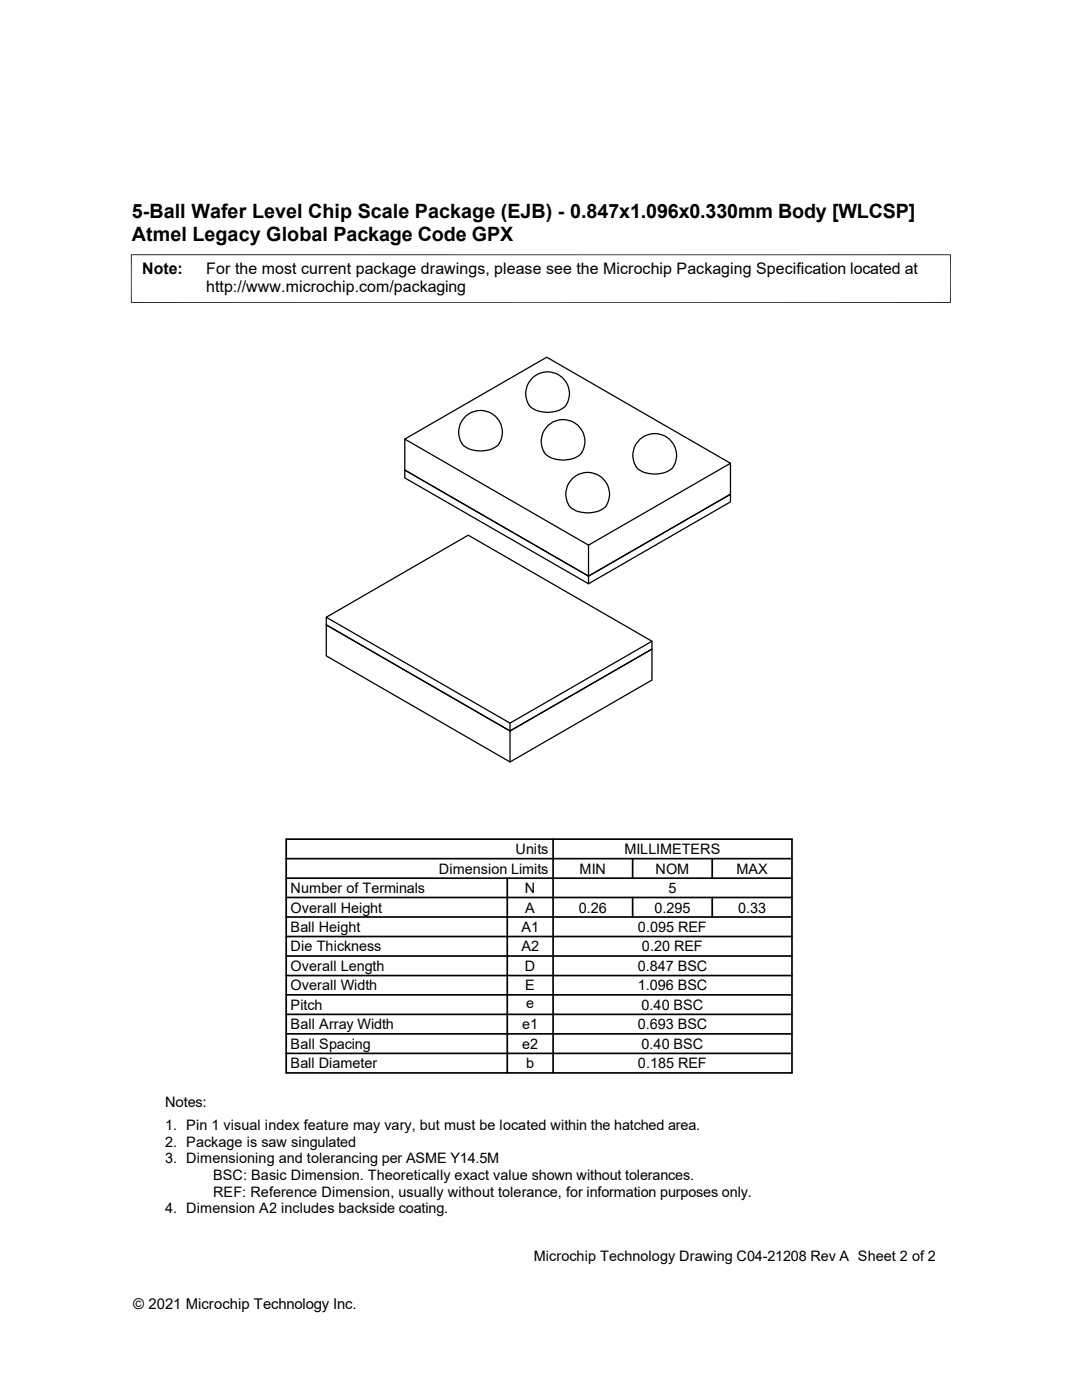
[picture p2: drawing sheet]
<svg xmlns="http://www.w3.org/2000/svg" width="216mm" height="279mm" viewBox="0 0 216 279" stroke-linecap="round" stroke-linejoin="round" font-family="sans-serif">
<defs><g id="words">
<g font-size="3.9">
<text x="26.3" y="43.5">5-Ball Wafer Level Chip Scale Package (EJB) - 0.847x1.096x0.330mm Body [WLCSP]</text>
<text x="26.3" y="48">Atmel Legacy Global Package Code GPX</text>
</g>
<g font-size="3.2">
<text x="28.4" y="54.6">Note:</text>
<text x="41.1" y="54.6">For the most current package drawings, please see the Microchip Packaging Specification located at</text>
<text x="41.1" y="58.3">http://www.microchip.com/packaging</text>
</g>
<text font-size="3" x="26.6" y="261.3">© 2021 Microchip Technology Inc.</text>
<g font-size="2.9">
<text x="102.9" y="170.4">Units</text>
<text x="124.6" y="170.4">MILLIMETERS</text>
<text x="58" y="178.2">Number of Terminals</text>
<text x="87.5" y="174.3">Dimension Limits</text>
<text x="104.7" y="178.2">N</text>
<text x="115.7" y="174.3">MIN</text>
<text x="130.8" y="174.3">NOM</text>
<text x="133.4" y="178.2">5</text>
<text x="146.9" y="174.3">MAX</text>
<text x="58" y="182.1">Overall Height</text>
<text x="58" y="186">Ball Height</text>
<text x="104.1" y="186">A1</text>
<text x="104.8" y="182.1">A</text>
<text x="115.5" y="182.1">0.26</text>
<text x="127.3" y="186">0.095 REF</text>
<text x="130.6" y="182.1">0.295</text>
<text x="147.3" y="182.1">0.33</text>
<text x="58" y="189.9">Die Thickness</text>
<text x="104.1" y="189.9">A2</text>
<text x="128.1" y="189.9">0.20 REF</text>
<text x="58" y="197.7">Overall Width</text>
<text x="58" y="193.8">Overall Length</text>
<text x="104.7" y="193.8">D</text>
<text x="104.8" y="197.7">E</text>
<text x="127.3" y="193.8">0.847 BSC</text>
<text x="127.3" y="197.7">1.096 BSC</text>
<text x="58" y="201.5">Pitch</text>
<text x="105" y="201.3">e</text>
<text x="128" y="201.5">0.40 BSC</text>
<text x="58" y="209.3">Ball Spacing</text>
<text x="58" y="205.4">Ball Array Width</text>
<text x="104.2" y="209.3">e2</text>
<text x="104.2" y="205.4">e1</text>
<text x="127.3" y="205.4">0.693 BSC</text>
<text x="128" y="209.3">0.40 BSC</text>
<text x="58" y="213.2">Ball Diameter</text>
<text x="105" y="213.2">b</text>
<text x="127.3" y="213.2">0.185 REF</text>
<text x="32.9" y="221">Notes:</text>
<text x="32.9" y="225.6">1. Pin 1 visual index feature may vary, but must be located within the hatched area.</text>
<text x="32.9" y="228.9">2. Package is saw singulated</text>
<text x="32.9" y="232.2">3. Dimensioning and tolerancing per ASME Y14.5M</text>
<text x="42.5" y="238.8">REF: Reference Dimension, usually without tolerance, for information purposes only.</text>
<text x="42.5" y="235.5">BSC: Basic Dimension. Theoretically exact value shown without tolerances.</text>
<text x="32.9" y="242.1">4. Dimension A2 includes backside coating.</text>
<text x="106.5" y="251.6">Microchip Technology Drawing C04-21208 Rev A Sheet 2 of 2</text>
</g>
</g></defs>
<path d="M106.3 75.4a4.3 4.3 0 0 1 6 0 4.3 4.3 0 0 1 .2 6 5.9 5.9 0 0 1-6.8-.3 4.3 4.3 0 0 1 .6-5.7zM80.8 87.6l28.3-16.3 36.7 21.2v6.1l-28.4 16.4-36.6-21.2v1.6l36.6 21.1v-1.5l28.4-16.4v1.6l-28.4 16.3M92.9 83.1a4.3 4.3 0 0 1 6 0 4.3 4.3 0 0 1 .2 6 5.9 5.9 0 0 1-6.8-.3 4.3 4.3 0 0 1 .6-5.7zM109.4 84.9a4.3 4.3 0 0 1 6 0 4.3 4.3 0 0 1 .2 6 5.9 5.9 0 0 1-6.8-.3 4.3 4.3 0 0 1 .6-5.7zM114.3 95.4a4.3 4.3 0 0 1 6 .1 4.3 4.3 0 0 1 .2 5.9 5.9 5.9 0 0 1-6.8-.3 4.3 4.3 0 0 1 .6-5.7zM127.7 87.7a4.3 4.3 0 0 1 5.9 0 4.3 4.3 0 0 1 .3 6 5.9 5.9 0 0 1-6.8-.3 4.3 4.3 0 0 1 .6-5.7zM145.8 92.5l-28.4 16.3v6.2l-36.6-21.2v-6.2l36.6 21.2M65.1 124.7l36.7 21.2v6.2l-36.7-21.2zM65.1 123.2l28.3-16.4 36.7 21.2v1.5l-28.3 16.4v-1.6l-36.7-21.1v1.5l36.7 21.2 28.3-16.4v6.2l-28.3 16.4M130.1 128l-28.3 16.3" fill="none" stroke="#000" stroke-width=".25"/>
<path d="M26.1 50.8h163.6M26.2 50.8v9.7M189.7 50.8v9.7M26.1 60.4h163.6" fill="none" stroke="#000" stroke-width=".2"/>
<g fill="none" stroke="#000" stroke-width=".34">
<path d="M57.1 167.5h100.9v46.6h-100.9zM57.1 179.1h100.9M57.1 175.3h100.9M57.1 171.4h100.9M101.2 175.3v38.8M110.4 167.5v46.6M126.2 171.4v3.9M126.2 179.1v3.9M142.1 171.4v3.9M142.1 179.1v3.9M57.1 183h100.9M57.1 198.5h100.9"/>
<path d="M57.1 194.7h100.9M57.1 186.9h100.9M57.1 190.8h100.9M57.1 202.4h100.9M57.1 206.3h100.9M57.1 210.2h100.9"/>
</g>
<use href="#words"/>
</svg>
